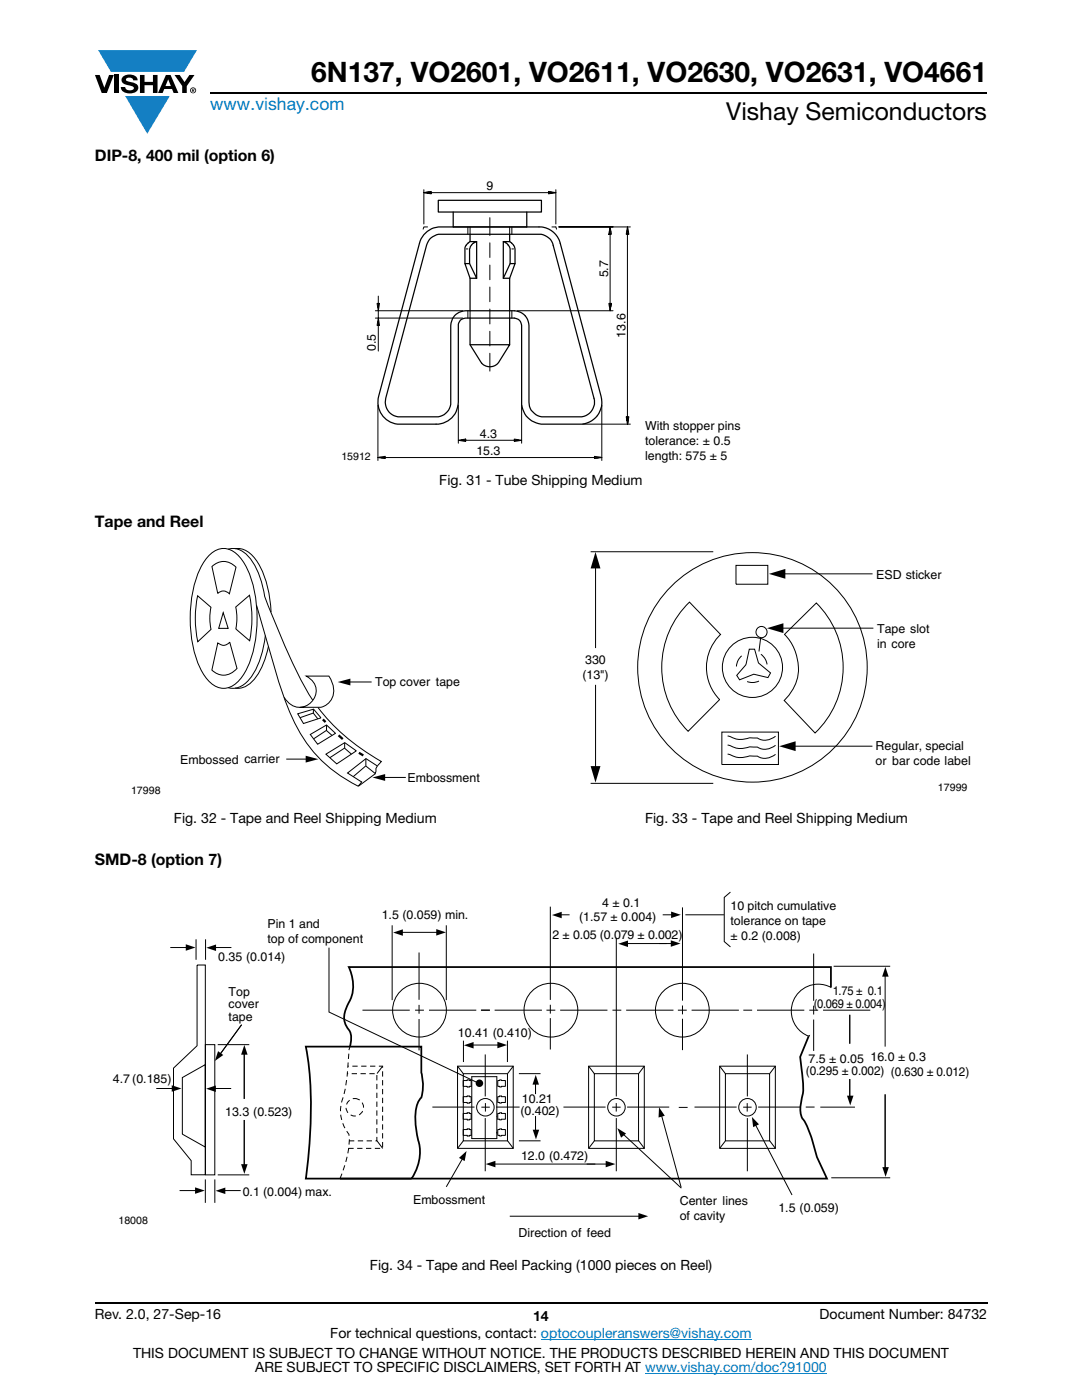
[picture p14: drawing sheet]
<svg xmlns="http://www.w3.org/2000/svg" width="216mm" height="279mm" viewBox="0 0 216 279" stroke-linecap="round" stroke-linejoin="round" font-family="sans-serif">
<defs><g id="words">
<text font-size="5.6" x="62.1" y="16.4">6N137, VO2601, VO2611, VO2630, VO2631, VO4661</text>
<text font-size="4.9" x="144.9" y="24">Vishay Semiconductors</text>
<text font-size="3.5" fill="#007ec4" x="42" y="21.9">www.vishay.com</text>
<g font-size="3.2">
<text x="18.9" y="32.1">DIP-8, 400 mil (option 6)</text>
<text x="18.9" y="105.2">Tape and Reel</text>
<text x="18.9" y="172.7">SMD-8 (option 7)</text>
</g>
<g font-size="2.8">
<text x="87.7" y="96.9">Fig. 31 - Tube Shipping Medium</text>
<text x="34.7" y="164.3">Fig. 32 - Tape and Reel Shipping Medium</text>
<text x="128.7" y="164.3">Fig. 33 - Tape and Reel Shipping Medium</text>
<text x="73.8" y="253.4">Fig. 34 - Tape and Reel Packing (1000 pieces on Reel)</text>
<text x="18.9" y="263.3">Rev. 2.0, 27-Sep-16</text>
<text x="106.4" y="263.6">14</text>
<text x="163.6" y="263.3">Document Number: 84732</text>
<text x="65.9" y="267.1">For technical questions, contact: optocoupleranswers@vishay.com</text>
<text x="26.5" y="271">THIS DOCUMENT IS SUBJECT TO CHANGE WITHOUT NOTICE. THE PRODUCTS DESCRIBED HEREIN AND THIS DOCUMENT</text>
<text x="50.9" y="273.8">ARE SUBJECT TO SPECIFIC DISCLAIMERS, SET FORTH AT www.vishay.com/doc?91000</text>
</g>
<g font-size="2.5">
<text x="97.1" y="37.9">9</text>
<text x="121.3" y="55.4" transform="rotate(-90 121.3 55.4)">5.7</text>
<text x="75" y="70.1" transform="rotate(-90 75 70.1)">0.5</text>
<text x="124.8" y="67.4" transform="rotate(-90 124.8 67.4)">13.6</text>
<text x="95.7" y="87.4">4.3</text>
<text x="128.7" y="85.9">With stopper pins</text>
<text x="128.7" y="88.8">tolerance: ± 0.5</text>
<text x="95" y="90.8">15.3</text>
<text x="128.7" y="91.8">length: 575 ± 5</text>
<text x="174.8" y="115.6">ESD sticker</text>
<text x="175" y="126.3">Tape slot</text>
<text x="175" y="129.3">in core</text>
<text x="74.9" y="136.8">Top cover tape</text>
<text x="116.2" y="135.5">(13&quot;)</text>
<text x="116.8" y="132.5">330</text>
<text x="174.7" y="149.7">Regular, special</text>
<text x="36" y="152.4">Embossed carrier</text>
<text x="81.3" y="156">Embossment</text>
<text x="174.7" y="152.7">or bar code label</text>
<text x="53.4" y="185.2">Pin 1 and</text>
<text x="76.2" y="183.5">1.5 (0.059) min.</text>
<text x="115.5" y="183.7">(1.57 ± 0.004)</text>
<text x="120.2" y="181.1">4 ± 0.1</text>
<text x="145.8" y="181.7">10 pitch cumulative</text>
<text x="145.8" y="184.6">tolerance on tape</text>
<text x="43.5" y="191.8">0.35 (0.014)</text>
<text x="53.4" y="188.1">top of component</text>
<text x="110.3" y="187.4">2 ± 0.05 (0.079 ± 0.002)</text>
<text x="145.8" y="187.6">± 0.2 (0.008)</text>
<text x="45.6" y="198.7">Top</text>
<text x="45.6" y="201.2">cover</text>
<text x="45.6" y="203.7">tape</text>
<text x="162.4" y="201.1">(0.069 ± 0.004)</text>
<text x="166.2" y="198.6">1.75 ± 0.1</text>
<text x="91.4" y="206.9">10.41 (0.410)</text>
<text x="160.8" y="214.5">(0.295 ± 0.002) (0.630 ± 0.012)</text>
<text x="161.3" y="212.1">7.5 ± 0.05</text>
<text x="173.7" y="211.7">16.0 ± 0.3</text>
<text x="22.5" y="216.1">4.7 (0.185)</text>
<text x="104.1" y="220.1">10.21</text>
<text x="44.9" y="222.7">13.3 (0.523)</text>
<text x="103.8" y="222.5">(0.402)</text>
<text x="104" y="231.6">12.0 (0.472)</text>
<text x="48.4" y="238.6">0.1 (0.004) max.</text>
<text x="82.4" y="240.3">Embossment</text>
<text x="135.6" y="240.5">Center lines</text>
<text x="135.6" y="243.5">of cavity</text>
<text x="155.3" y="241.9">1.5 (0.059)</text>
<text x="103.5" y="246.8">Direction of feed</text>
</g>
<g font-size="2.1">
<text x="68.1" y="91.9">15912</text>
<text x="26.2" y="158.5">17998</text>
<text x="187.2" y="157.9">17999</text>
<text x="23.6" y="244.3">18008</text>
</g>
</g></defs>
<g fill="#147fc3">
<path d="M19.6 10h19.7l-2.6 4.3h-1.1h-13.5z"/>
<path d="M25 19.2h8.9l-4.5 7.5z"/>
</g>
<g fill="#000">
<path d="M18.9 15h1l.9 2.5 1-2.5h.9l-1.4 3.6h-1zM22.9 15h.9v3.6h-.9zM24.6 15.3a2.1 2.1 0 0 1 2.8 .3l.1 .4h-.9a.79 .79 0 0 0-.7-.5 .79 .79 0 0 0-.8 .4l.3 .3 1 .2a1.08 1.08 0 0 1 1.2 1 1.08 1.08 0 0 1-1.1 1.2 1.73 1.73 0 0 1-2.4-1.2h.9a.96 .96 0 0 0 .8 .6 .96 .96 0 0 0 .9-.4 1.31 1.31 0 0 0-1.2-.6 1.03 1.03 0 0 1-1.1-.6 1.03 1.03 0 0 1 .2-1.1zM27.9 15h.9v1.3h1.7v-1.3h.9v3.6h-.9v-1.6h-1.7v1.6h-.9zM34.8 15h1.1l.9 1.4 1-1.4h1l-1.5 2.2v1.4h-.9v-1.4z"/>
<path d="M33.6 15.9l.5 1.3h-1.1zM33.1 15l-1.6 3.6h1l.3-.8h1.5l.3 .8h1l-1.6-3.6z"/>
<path d="M38.4 17.8h.2v.2h-.2zM38.3 17.7v.7h.1v-.3l.4 .3-.2-.3 .2-.2-.1-.2z"/>
<path d="M38.1 18a.46 .46 0 0 1 .9 0 .46 .46 0 0 1-.9 0zM37.9 18a.6 .6 0 0 0 1.2 0 .6 .6 0 0 0-1.2 0z"/>
</g>
<path d="M42 18.6h155M18.9 260h178.1" fill="none" stroke="#000" stroke-width=".36"/>
<path d="M107.9 267.3h42.1M128.7 274h36.3" fill="none" stroke="#007ec4" stroke-width=".2"/>
<path d="M68.1 35.8h79.7v56.6h-79.7z" fill="#fff"/>
<g fill="none" stroke="#000" stroke-width=".2">
<path d="M84.6 38.4l1.4-.2v.5l-1.4-.3h1.4v.2h-.6M84.6 37.9v6.8M86 38.3l-1.3 .1M86 38.4h24.9l-1.4-.2v.5l1.4-.3M110 38.3h-.5v.3h.6M110.9 37.9v6.8M75.5 59.1v1.5M85.3 45.3h-.7l-.2 .4M93 49.7h.4M93.4 45.3v1.5M93.8 45.3v1.5M97.7 43.4v3.6"/>
<path d="M97.7 48.5v2.9M97.7 52.9v2.9M97.7 57.3v2.9M101.7 45.3v1.5M102.1 45.3v1.5M102.1 49.7h.4M110.1 45.3h.8l.2 .4M121.7 46.8v-1.5l-.2 1.5h.5l-.3-1.5-.2 1.5M121.9 46.1v.7h-.2v13.8h-.1v.6M122.3 45.3h-10.8h14.3M125.1 46v.8M125.2 45.3l.3 1.5h-.5l.2-1.5v37.9"/>
<path d="M125.4 46.2v.6h-.2M74.9 62h17.4M74.9 63.5h17.4M75.2 60.6h.5l-.2 1.4zM75.4 61.4v-.8h.1v1.2M75.4 64.2v.7M75.5 62v1.5l-.3 1.4h.5l-.2-1.4M75.5 63.8v6.3M93.4 62v1.5M93.8 62v1.5M97.7 61.7v3M97.7 66.1v2.9"/>
<path d="M97.7 70.5v3.6M101.7 62v1.5M102.1 62v1.5M103.2 62h19.1M121.7 60.6v1.4M122 60.6h-.5l.2 1.4 .3-1.4-.1 .6M75.4 91.3l1.5-.2v.4zM75.4 80.8v11.1M75.6 91.3h1.3v.1h-.8M91.5 80.8v7.7M92 87.8l11.8 .1M92.9 87.6v.5l-1.4-.2 1.4-.3v.3h-1.2"/>
<path d="M102.6 87.8h.9M102.6 87.6l1.5 .3-1.5 .2zM104.1 80.8v7.7M116.3 84.6h9.5M118.6 91.4h.8M118.6 91.1l1.5 .2-1.5 .2zM119.9 91.3h-43M120.1 80.8v11.1M125.1 83.9v-.7h.1v1.4l.3-1.4h-.5l.2 1.4M125.4 83.2l-.2 1.4"/>
</g>
<g fill="none" stroke="#000" stroke-width=".25">
<path d="M87.5 40h20.5v2.3h-20.5zM84.9 46.5a4.3 4.3 0 0 1 2.6-1.2h20a4.3 4.3 0 0 1 4.3 3.3l8.1 30.5a4.4 4.4 0 0 1-3.7 5.5h-8.2a4.4 4.4 0 0 1-3.9-3.9v-15.8a1.5 1.5 0 0 0-1.5-1.4h-10a1.37 1.37 0 0 0-1.1 1.2v15.6a4.4 4.4 0 0 1-4.5 4.3h-7.7a4.4 4.4 0 0 1-3.7-5.5l8.1-30.5a4.2 4.2 0 0 1 1.2-2.1zM85.7 47.8a3.4 3.4 0 0 1 1.8-1h20.5a2.96 2.96 0 0 1 2.4 2.1l8.1 30.6a2.98 2.98 0 0 1-2.4 3.7h-8a3.1 3.1 0 0 1-2.6-2.9v-15.4a2.98 2.98 0 0 0-2.9-2.9h-9.7a2.99 2.99 0 0 0-3 2.9v15.8a3 3 0 0 1-2.4 2.5h-8.1a2.99 2.99 0 0 1-2.4-3.7l8.1-30.6zM90.4 42.3v3h14.7v-3M92.8 52.6v-3.1l.1-.4 .9-.9h1.3l-.8 .5-.6 1v2.9h-.9l1 2.9v6.5M93.7 52.6l1.4 2.9h-1.3M93.8 46.8v1.4M95.1 48.2v7.3M100.4 48.2l1.4 .1a2.15 2.15 0 0 1 1 1.4v2.9M100.4 55.5l1.4-2.9v-2.9l-.2-.5a1.98 1.98 0 0 0-1.2-1v7.3h1.3v6.5M101.7 46.8v1.4M101.8 52.6h1l-1.1 2.9"/>
<path d="M93.8 63.5v5.3h7.9l-2.1 3.4a2.18 2.18 0 0 1-3.7 0l-2.1-3.4M101.7 63.5v5.3"/>
</g>
<path d="M26.2 109.4h69.5v49.6h-69.5z" fill="#fff"/>
<g fill="none" stroke="#000" stroke-width=".2">
<path d="M39.4 118.9l2.7 2.3a10.8 10.8 0 0 0 0 4.4l-2.6 2.5a22.1 22.1 0 0 1-.1-9.2zM41.5 111.1a3.8 3.8 0 0 1 6.3 0 18.1 18.1 0 0 1 3.4 10.6 22.8 22.8 0 0 1-2.8 13.2 4.2 4.2 0 0 1-5.4 2 9.5 9.5 0 0 1-3.9-5.5 25.9 25.9 0 0 1 1.1-18.4zM42.3 113.1a3.2 3.2 0 0 1 4.8 .1l-1.3 5.3a1.55 1.55 0 0 0-2.4-.1zM45.5 109.6l.3-.1a3.8 3.8 0 0 1 3.7 1.4 16.7 16.7 0 0 1 3.4 8.3l1 2.6a120.4 120.4 0 0 0 8.5 17.9M46.9 109.5a4.1 4.1 0 0 1 4.2 2.2 20 20 0 0 1 3 10.5M43.5 128.3a1.57 1.57 0 0 0 2.4-.1l1.4 5.2a3.3 3.3 0 0 1-5 .3zM44.5 122.3l1 3.1h-1.9zM47 121.1l2.8-2.3a22.2 22.2 0 0 1 0 9.1l-2.7-2.4 .1-.8a10.6 10.6 0 0 0-.2-3.6zM51.2 120.8l.8 2.6a184.1 184.1 0 0 0 5.9 19 27.2 27.2 0 0 0 13.6 14.5l.7-.9M52.9 126.8a16.2 16.2 0 0 1-3.5 9.2 3.7 3.7 0 0 1-3.9 1.2M53.6 129a12.6 12.6 0 0 1-4 7.6 3.4 3.4 0 0 1-2.7 .7M56.7 139.2a3.3 3.3 0 0 0 4.4 1.6 3.3 3.3 0 0 0 1.6-4.5l-.6-.7-1-.7h4.5a4.1 4.1 0 0 1-.1 5.4l-.5 .4-1 .5h-4.2"/>
<path d="M69 136.1h5.2M57.1 151.5h4.8M59.4 142.5l3.2-1 1.5 1.8-3.5 1.1zM61.9 146.6l3.3-1.9 1.7 1.7-3.5 2.1zM62.5 141.5v.8l.9 1.2M62.6 142.3l-2.7 .9M63.5 141.2a40.7 40.7 0 0 0 12.6 10.8l-.8 .8M65 150.5l3.8-2.3 2.3 1.7-3.9 2.5zM65.2 144.7v1.1l1.1 1M65.2 145.8l-2.6 1.7M68.8 148.3v1l1.3 1.2M68.8 149.3l-3 1.9"/>
<path d="M73 152.9l-2.5 2.1M73 151.4v1.5l1.9 1.5 .1-1 .3-.6M74.9 154.4l-3.3 2.5M75.3 152.9l-2.3-1.5-3.7 2.9 2.9 1.8M75.9 155.2h5.1"/>
</g>
<path d="M64.4 143.6l.6 .5M67.6 146.8l.8 .7M71.6 150.2l.9 .6" fill="none" stroke="#000" stroke-width=".46"/>
<path d="M67.4 136.1l2.5-.7v1.4zM61 150.8l2.5 .7-2.5 .7zM74.3 155.2l2.6-.7v1.3z" fill="#000"/>
<path d="M116.2 110.1h77.5v48.2h-77.5z" fill="#fff"/>
<g fill="none" stroke="#000" stroke-width=".2">
<path d="M117.9 110.1h24.4M118.8 112.1v17.2M146.9 112.8h6.3v3.8h-6.3zM155.4 114.5h18.7M118.8 136.7v16.4M137.6 120.2l6.2 6.4a9.1 9.1 0 0 0-.2 13l-6.3 6.3a18.1 18.1 0 0 1 .3-25.7zM148 130.9a3 3 0 0 0-1.1 2.1M149.5 129.6h1.1l.7 2.7 2.4 2-.5 .9-2.8-.6-2.8 1.1-.6-.9 1.8-2.1zM151.4 135.9a3 3 0 0 1-2.3 .1M151.8 127.3l-.4 2.7M151.8 130.6a3 3 0 0 1 1.3 2M154.9 125.4h19.4"/>
<path d="M156.5 126.6l6.4-6.3a18.1 18.1 0 0 1-.3 26l-6.1-6.5a8.8 8.8 0 0 0 1.5-11.3zM117.9 156.3h24.4M144 146.1h11.3v6.5h-11.3zM145.2 150.5l.8 .2a4.1 4.1 0 0 0 3.6 .2h1.5a3 3 0 0 0 3.7-.4M145.2 148.7l.8 .2a4.1 4.1 0 0 0 3.6 .2h1.5a3 3 0 0 0 3.7-.4M145.2 146.9l.8 .2a4.1 4.1 0 0 0 3.6 .1l1.5 .1a3 3 0 0 0 3.7-.4M157.6 148.9h16.5"/>
<circle cx="150.1" cy="133.2" r="6"/>
<circle cx="150.1" cy="133.2" r="22.9"/>
<circle cx="152" cy="126.2" r="1.11"/>
</g>
<path d="M118.8 110.2l1 3.2h-1.9zM153.4 114.5l3.3-1v2zM153 125.4l3.3-1v1.9zM117.9 152.9h1.9l-1 3.3zM155.5 148.9l3.3-1v2z" fill="#000"/>
<path d="M22.5 178h170.9v69.4h-170.9z" fill="#fff"/>
<g fill="none" stroke="#000" stroke-width=".2">
<path d="M145.8 178l-1.3 1.1v8.8l1.3 1.1M34 189.1h4M39.1 187.5v4M39.3 192.6h1.7v41.9h-2.9v-2.9l-3.5-4.3v-14.1l4.7-4.5zM41 187.5v4M42.2 189.1h4M65.6 189.1v12.9l29.9 14.2M78.2 184.7v14.9M80.2 186.1h7.7M83.6 190.1v9.4M89.1 184.7v14.9M109.8 180.9v18.7"/>
<path d="M111.2 182.6h2.4M123 187.2v31.6M125.1 188.3h9.7M132.2 182.6h2.6M136.2 181.1v18.6M136.8 182.6h7.7M162.4 190.3v9.4M165.8 197.1a5.4 5.4 0 0 0-7.4 2.4 5.4 5.4 0 0 0 2.9 7.3M166.3 192.8h11.3M176.6 193.9v15M31.2 217.2h4M36.4 215.1l4.6-2.6v16.4l-4.6-2.6z"/>
<path d="M41 208.5h1.9v26h-1.9zM42.1 217.2h4M43.4 208.5h6.3M48.2 204.5l-4.4 6.1M48.7 209.6v9.7M72.3 201.6h9.5M76.4 212.8l-1.2 1.4M82.8 201.6h1.8M83.6 200.5v1.8M83.6 203.4v6.2M85.6 201.6h9.4M91.3 212.8h11.1v16.4h-11.1z"/>
<path d="M91.3 212.8l1.2 1.5M92.4 215.6l1.3-.1v.1h.3v1.2h-.3v.1l-1.3-.1zM92.4 218.9h.8v-.2l.8 .2v1.1l-.8 .1v-.1h-.8zM92.4 214.3h8.9v13.4h-8.9zM92.5 207.7v4.2M94.1 214.9h5v12.3h-5zM94.4 208.6h5.8M96 201.6h1.8M96.8 210.4v8.4M98.7 201.6h9.4M99.3 215.6l.8-.1v.1h.7v1.2l-1.1 .1v-.1h-.4zM99.3 218.9l.8-.2v.2h.7v1.1l-1.1 .1v-.1h-.4z"/>
<path d="M101.3 207.7v4.2M102.4 212.8l-1.1 1.4M103.5 214.3h4.4M106.9 215.5v2.8M109 201.6h1.8M109.8 200.5v1.8M109.8 203.2v6.3M111.8 201.6h9.4M117.4 212.8h11.2v16.4h-11.2zM117.5 212.8l1.1 1.5M118.6 214.3h8.8v13.4h-8.8zM122.2 201.6h1.8"/>
<path d="M124.9 201.6h9.5M128.6 212.8l-1.2 1.4M135.3 201.6h1.7M136.2 200.7v1.7M136.2 203.3v6.3M138 201.6h9.4M143.6 212.8h11.1v16.4h-11.1zM143.6 212.8l1.2 1.5M144.7 214.3h8.9v13.4h-8.9zM148.3 201.6h1.8M149.1 210.4v8.4M151.1 201.6h9.4"/>
<path d="M154.7 212.8l-1.1 1.4M161.5 201.6h1.8M162.4 200.7v1.8M162.4 203.5v6.2M164.2 201.6h9.5M169.6 202.5v5.8M169.6 215.3v4.2M176.6 218.4v15.4M35.8 237.6h4M41 235.4v4.7M42.9 235.4v4.7M43.4 234.5h6.3"/>
<path d="M44 237.6h4M48.7 223.5v9.7M75.2 227.7l1.2 1.5M86.3 220.9h8.4M92.4 225.4l1.3-.1v.1h.3v1.2l-.8 .1v-.1h-.8zM92.4 222.2h.8v-.1l.8 .1v1.2h-.3v.1l-1.3-.1zM92.5 227.7l-1.2 1.5M92.6 230.6l-3.6 6.3M96 221h1.7M96.8 223.1v10.6M96.9 220.1v1.7M97.9 232.3h23.9"/>
<path d="M99 220.9h4.7M99.3 222.2l.8-.1v.1h.7v1.2l-1.1 .1v-.1h-.4zM99.3 225.4l.8-.1v.1h.7v1.2l-1.1 .1v-.1h-.4zM101.3 227.7l1.1 1.5M103.5 227.7h4.4M106.9 222.8v3.5M112.4 220.9h8.4M118.6 227.7l-1.1 1.5M122.2 221h1.6M123 220.1v1.7M123 223.1v10.7M123.9 225.9l12.1 11.2"/>
<path d="M125.1 220.9h8.4M127.4 227.7l1.2 1.5M131.8 221.9l4.1 15.1M135.4 221h1.8M138.6 220.9h8.4M144.8 227.7l-1.2 1.5M148.3 221h1.7M149.1 220.1v1.7M149.1 223.1v10.7M150.4 223.9l7.6 14.6M151.3 220.9h8.4M153.6 227.7l1.1 1.5"/>
<path d="M160.8 220.9h1.7M163.7 221h6.9M165.9 235.1h11.7M101.7 242.7h26.6"/>
<circle cx="83.7" cy="201.6" r="5.4"/>
<circle cx="109.9" cy="201.6" r="5.4"/>
<circle cx="136.2" cy="201.6" r="5.4"/>
<circle cx="96.9" cy="221" r="1.75"/>
<circle cx="123" cy="221" r="1.75"/>
<circle cx="149.2" cy="221" r="1.75"/>
</g>
<g fill="#000">
<path d="M37.1 188.5l1.9 .6-1.9 .6zM41.2 189.1l1.9-.6v1.3zM78.4 186.1l2-.6v1.3zM87 185.4l2 .7-2 .6zM110.1 182.6l2-.6v1.3zM123.4 188.4l1.9-.7v1.3zM133.9 187.7l1.9 .6-1.9 .7zM133.9 181.9l2 .7-2 .6zM176.7 193l.6 1.9h-1.3zM34.3 216.6l1.9 .6-1.9 .7zM41.1 217.3l2-.7v1.3zM48.2 204.5l-4.4 6.1z"/>
<path d="M43.5 209.8l1.1 .8-1.7 1.1zM48.8 208.5l.6 2h-1.3zM92.6 208.6l1.9-.6v1.3zM99.2 207.9l2 .7-2 .6zM106.9 214.5l.6 2h-1.2zM169 218.7h1.3l-.6 1.9zM38.9 237l2 .6-2 .7zM43 237.7l2-.7v1.3zM48.1 232.3h1.3l-.6 2zM91.6 231.1l1.5-1.4-.4 2zM96.9 232.3l2-.6v1.3zM106.3 225.5h1.3l-.7 1.9z"/>
<path d="M120.9 231.7l1.9 .6-1.9 .7zM123.2 225.1l1.7 1.1-1 .9zM131.5 221l1.2 1.7-1.3 .3zM150 222.9l1.5 1.5-1.2 .5zM176.1 232.9h1.3l-.7 2zM127.4 242.1l1.9 .6-1.9 .7z"/>
<circle cx="95.7" cy="216.2" r=".75"/>
</g>
<g fill="none" stroke="#000" stroke-width=".2" stroke-dasharray="1.1 .7" stroke-linecap="butt">
<path d="M67.8 235.2a17.7 17.7 0 0 0 1.8-8.8 7.9 7.9 0 0 1-.9-8.1 58.4 58.4 0 0 0 .9-8.8l.2-.6M69.5 229.2h6.8v-16.4h-6.9M69.6 227.7h5.6v-13.4h-6"/>
<circle cx="70.8" cy="221" r="1.75"/>
</g>
<path d="M165.8 197.1v-4.1h-96.2a8 8 0 0 1-.3 7.7 4.2 4.2 0 0 0 .3 4.8 4.1 4.1 0 0 1 .2 3.4M61 208.9h23.1v5.2l.2 1.1a7.7 7.7 0 0 1-.4 4l-.2 .2a7.5 7.5 0 0 0-.8 4.9l.6 3.3a8.8 8.8 0 0 1-1.4 7.6h-21.1l.1-.7a95.2 95.2 0 0 0 .3-23.5zM161.3 206.8l-1.6 4.1 .3 2.9a14.7 14.7 0 0 1-.2 6.7 3.9 3.9 0 0 0 .7 3.1l1.2 2.9 1.3 4.4 2 4.3h-97.2" fill="none" stroke="#000" stroke-width=".35"/>
<use href="#words"/>
</svg>
